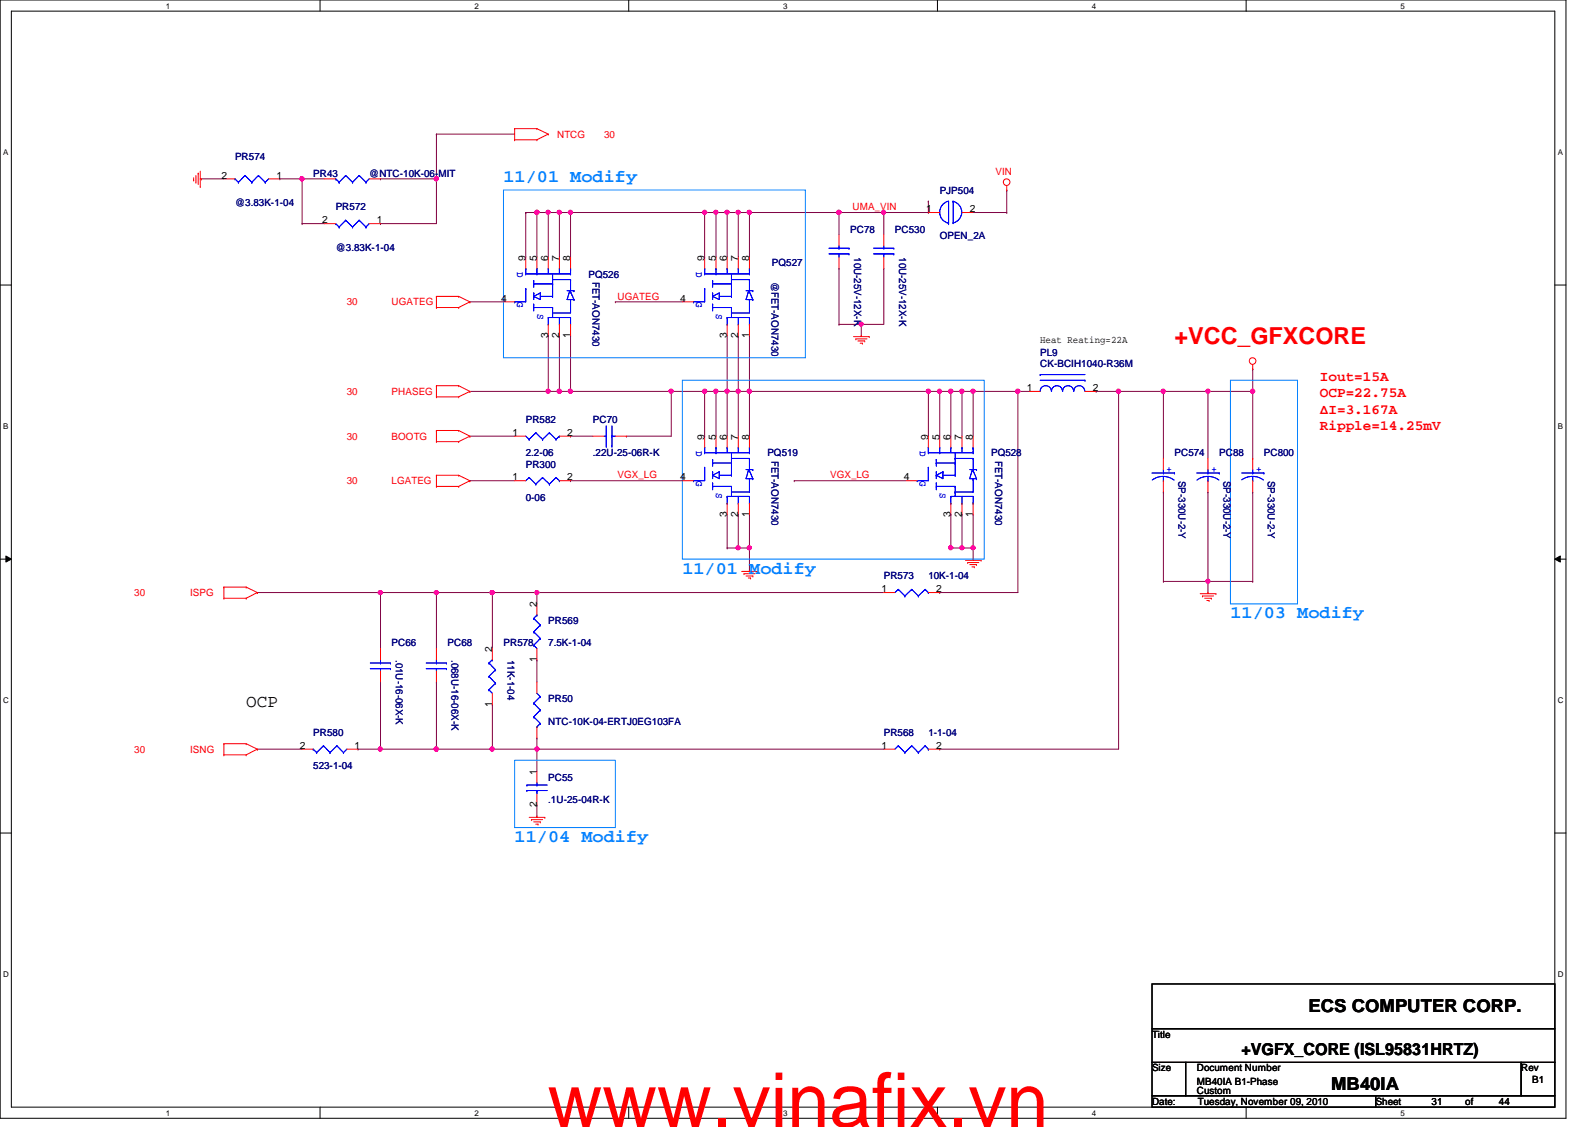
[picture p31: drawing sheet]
<svg xmlns="http://www.w3.org/2000/svg" width="297mm" height="210mm" viewBox="0 0 297 210" stroke-linecap="round" stroke-linejoin="round" font-family="sans-serif">
<defs><g id="words">
<text font-size="14.1" fill="#f00" x="102" y="209.9">www.vinafix.vn</text>
<text font-size="4.4" fill="#f00" x="218.7" y="64">+VCC_GFXCORE</text>
<g font-size="3.3" fill="#0080ff">
<text x="93.8" y="34">11/01 Modify</text>
<text x="127.1" y="106.8">11/01 Modify</text>
<text x="229.1" y="115.2">11/03 Modify</text>
<text x="95.8" y="156.8">11/04 Modify</text>
</g>
<g font-size="3.3">
<text x="45.8" y="131.7">OCP</text>
<text x="243.7" y="188.5">ECS COMPUTER CORP.</text>
<text x="247.9" y="203">MB40IA</text>
</g>
<text font-size="3.1" x="231.2" y="196.6">+VGFX_CORE (ISL95831HRTZ)</text>
<g font-size="2.7" fill="#f00">
<text x="245.8" y="71">Iout=15A</text>
<text x="245.8" y="74">OCP=22.75A</text>
<text x="245.8" y="77">∆I=3.167A</text>
<text x="245.8" y="80.1">Ripple=14.25mV</text>
</g>
<g font-size="1.9" fill="#000080">
<text x="43.8" y="29.8">PR574</text>
<text x="58.3" y="32.9">PR43</text>
<text x="68.7" y="32.9">@NTC-10K-06-MIT</text>
<text x="43.8" y="38.4">@3.83K-1-04</text>
<text x="62.5" y="39.2">PR572</text>
<text x="175" y="36.1">PJP504</text>
<text x="62.5" y="46.7">@3.83K-1-04</text>
<text x="158.3" y="43.3">PC78</text>
<text x="159.1" y="47.9" transform="rotate(90 159.1 47.9)">10U-25V-12X-K</text>
<text x="166.7" y="43.3">PC530</text>
<text x="167.4" y="47.9" transform="rotate(90 167.4 47.9)">10U-25V-12X-K</text>
<text x="175" y="44.6">OPEN_2A</text>
<text x="109.6" y="51.7">PQ526</text>
<text x="110.4" y="52.5" transform="rotate(90 110.4 52.5)">FET-AON7430</text>
<text x="143.7" y="52.5" transform="rotate(90 143.7 52.5)">@FET-AON7430</text>
<text x="143.8" y="49.6">PQ527</text>
<text x="193.7" y="66.3">PL9</text>
<text x="193.7" y="68.3">CK-BCIH1040-R36M</text>
<text x="97.9" y="78.7">PR582</text>
<text x="110.4" y="78.7">PC70</text>
<text x="97.9" y="85">2.2-06</text>
<text x="97.9" y="87.1">PR300</text>
<text x="110.4" y="85">.22U-25-06R-K</text>
<text x="142.9" y="85">PQ519</text>
<text x="143.7" y="85.8" transform="rotate(90 143.7 85.8)">FET-AON7430</text>
<text x="184.6" y="85">PQ528</text>
<text x="185.3" y="85.8" transform="rotate(90 185.3 85.8)">FET-AON7430</text>
<text x="218.7" y="85">PC574</text>
<text x="219.5" y="89.5" transform="rotate(90 219.5 89.5)">SP-330U-2-Y</text>
<text x="227.1" y="85">PC88</text>
<text x="227.8" y="89.5" transform="rotate(90 227.8 89.5)">SP-330U-2-Y</text>
<text x="235.4" y="85">PC800</text>
<text x="236.1" y="89.5" transform="rotate(90 236.1 89.5)">SP-330U-2-Y</text>
<text x="97.9" y="93.3">0-06</text>
<text x="164.6" y="107.9">PR573</text>
<text x="172.9" y="107.9">10K-1-04</text>
<text x="102.1" y="116.2">PR569</text>
<text x="72.9" y="120.4">PC66</text>
<text x="73.7" y="122.9" transform="rotate(90 73.7 122.9)">.01U-16-06X-K</text>
<text x="83.4" y="120.4">PC68</text>
<text x="84.1" y="122.9" transform="rotate(90 84.1 122.9)">.068U-16-06X-K</text>
<text x="93.8" y="120.4">PR578</text>
<text x="94.5" y="122.9" transform="rotate(90 94.5 122.9)">11K-1-04</text>
<text x="102.1" y="120.4">7.5K-1-04</text>
<text x="102.1" y="130.8">PR50</text>
<text x="58.3" y="137.1">PR580</text>
<text x="102.1" y="135">NTC-10K-04-ERTJ0EG103FA</text>
<text x="164.6" y="137.1">PR568</text>
<text x="172.9" y="137.1">1-1-04</text>
<text x="58.3" y="143.3">523-1-04</text>
<text x="102.1" y="145.4">PC55</text>
<text x="102.1" y="149.6">.1U-25-04R-K</text>
</g>
<g font-size="1.9" fill="#f00">
<text x="103.8" y="25.7">NTCG</text>
<text x="112.5" y="25.7">30</text>
<text x="185.4" y="32.5">VIN</text>
<text x="158.7" y="39.2">UMA_VIN</text>
<text x="64.6" y="56.9">30</text>
<text x="72.9" y="56.9">UGATEG</text>
<text x="115" y="55.8">UGATEG</text>
<text x="64.6" y="73.5">30</text>
<text x="72.9" y="73.5">PHASEG</text>
<text x="64.6" y="81.9">30</text>
<text x="72.9" y="81.9">BOOTG</text>
<text x="115" y="89.1">VGX_LG</text>
<text x="154.6" y="89.1">VGX_LG</text>
<text x="64.6" y="90.2">30</text>
<text x="72.9" y="90.2">LGATEG</text>
<text x="25" y="111">30</text>
<text x="35.4" y="111">ISPG</text>
<text x="25" y="140.2">30</text>
<text x="35.4" y="140.2">ISNG</text>
</g>
<g font-size="1.9">
<text x="41.3" y="33.3">2</text>
<text x="51.5" y="33.3">1</text>
<text x="60" y="41.6">2</text>
<text x="70.2" y="41.6">1</text>
<text x="172.5" y="39.5">1</text>
<text x="180.6" y="39.5">2</text>
<text x="97.9" y="48.6" transform="rotate(-90 97.9 48.6)">9</text>
<text x="99.9" y="48.6" transform="rotate(-90 99.9 48.6)">5</text>
<text x="102.1" y="48.6" transform="rotate(-90 102.1 48.6)">6</text>
<text x="104.1" y="48.6" transform="rotate(-90 104.1 48.6)">7</text>
<text x="106.2" y="48.6" transform="rotate(-90 106.2 48.6)">8</text>
<text x="131.2" y="48.6" transform="rotate(-90 131.2 48.6)">9</text>
<text x="133.3" y="48.6" transform="rotate(-90 133.3 48.6)">5</text>
<text x="135.4" y="48.6" transform="rotate(-90 135.4 48.6)">6</text>
<text x="137.5" y="48.6" transform="rotate(-90 137.5 48.6)">7</text>
<text x="139.5" y="48.6" transform="rotate(-90 139.5 48.6)">8</text>
<text x="93.3" y="56.2">4</text>
<text x="126.7" y="56.2">4</text>
<text x="102.1" y="62.9" transform="rotate(-90 102.1 62.9)">3</text>
<text x="104.1" y="62.9" transform="rotate(-90 104.1 62.9)">2</text>
<text x="106.2" y="62.9" transform="rotate(-90 106.2 62.9)">1</text>
<text x="135.4" y="62.9" transform="rotate(-90 135.4 62.9)">3</text>
<text x="137.5" y="62.9" transform="rotate(-90 137.5 62.9)">2</text>
<text x="139.5" y="62.9" transform="rotate(-90 139.5 62.9)">1</text>
<text x="193.7" y="64">Heat Reating=22A</text>
<text x="191.2" y="72.9">1</text>
<text x="203.5" y="72.9">2</text>
<text x="95.4" y="81.2">1</text>
<text x="105.6" y="81.2">2</text>
<text x="131.2" y="81.9" transform="rotate(-90 131.2 81.9)">9</text>
<text x="133.3" y="81.9" transform="rotate(-90 133.3 81.9)">5</text>
<text x="135.4" y="81.9" transform="rotate(-90 135.4 81.9)">6</text>
<text x="137.5" y="81.9" transform="rotate(-90 137.5 81.9)">7</text>
<text x="139.5" y="81.9" transform="rotate(-90 139.5 81.9)">8</text>
<text x="172.8" y="81.9" transform="rotate(-90 172.8 81.9)">9</text>
<text x="175" y="81.9" transform="rotate(-90 175 81.9)">5</text>
<text x="177" y="81.9" transform="rotate(-90 177 81.9)">6</text>
<text x="179.1" y="81.9" transform="rotate(-90 179.1 81.9)">7</text>
<text x="181.2" y="81.9" transform="rotate(-90 181.2 81.9)">8</text>
<text x="95.4" y="89.5">1</text>
<text x="105.6" y="89.5">2</text>
<text x="126.7" y="89.5">4</text>
<text x="168.3" y="89.5">4</text>
<text x="135.4" y="96.2" transform="rotate(-90 135.4 96.2)">3</text>
<text x="137.5" y="96.2" transform="rotate(-90 137.5 96.2)">2</text>
<text x="139.5" y="96.2" transform="rotate(-90 139.5 96.2)">1</text>
<text x="177" y="96.2" transform="rotate(-90 177 96.2)">3</text>
<text x="179.1" y="96.2" transform="rotate(-90 179.1 96.2)">2</text>
<text x="181.2" y="96.2" transform="rotate(-90 181.2 96.2)">1</text>
<text x="99.9" y="113.1" transform="rotate(-90 99.9 113.1)">2</text>
<text x="164.2" y="110.3">1</text>
<text x="174.3" y="110.3">2</text>
<text x="91.6" y="121.5" transform="rotate(-90 91.6 121.5)">2</text>
<text x="99.9" y="123.3" transform="rotate(-90 99.9 123.3)">1</text>
<text x="91.6" y="131.6" transform="rotate(-90 91.6 131.6)">1</text>
<text x="55.8" y="139.5">2</text>
<text x="66" y="139.5">1</text>
<text x="164.2" y="139.5">1</text>
<text x="174.3" y="139.5">2</text>
<text x="99.9" y="144.4" transform="rotate(-90 99.9 144.4)">1</text>
<text x="99.9" y="150.4" transform="rotate(-90 99.9 150.4)">2</text>
<text x="214.5" y="193.3">Title</text>
<text x="214.5" y="199.6">Size</text>
<text x="222.9" y="202.1">MB40IA B1-Phase</text>
<text x="222.9" y="199.6">Document Number</text>
<text x="222.9" y="203.7">Custom</text>
<text x="283.3" y="199.6">Rev</text>
<text x="285.4" y="201.6">B1</text>
<text x="214.5" y="205.8">Date:</text>
<text x="223.1" y="205.8">Tuesday, November 09, 2010</text>
<text x="256.2" y="205.8">Sheet</text>
<text x="266.6" y="205.8">31</text>
<text x="272.9" y="205.8">of</text>
<text x="279.1" y="205.8">44</text>
</g>
<g font-size="1.9" fill="#00f">
<text x="96.3" y="50.6" transform="rotate(90 96.3 50.6)">D</text>
<text x="129.6" y="50.6" transform="rotate(90 129.6 50.6)">D</text>
<text x="96.3" y="56.2" transform="rotate(90 96.3 56.2)">G</text>
<text x="100.1" y="58.5" transform="rotate(90 100.1 58.5)">S</text>
<text x="129.6" y="56.2" transform="rotate(90 129.6 56.2)">G</text>
<text x="133.4" y="58.5" transform="rotate(90 133.4 58.5)">S</text>
<text x="129.6" y="83.9" transform="rotate(90 129.6 83.9)">D</text>
<text x="171.3" y="83.9" transform="rotate(90 171.3 83.9)">D</text>
<text x="129.6" y="89.5" transform="rotate(90 129.6 89.5)">G</text>
<text x="171.3" y="89.5" transform="rotate(90 171.3 89.5)">G</text>
<text x="217.3" y="87.9">+</text>
<text x="225.6" y="87.9">+</text>
<text x="233.9" y="87.9">+</text>
<text x="133.4" y="91.9" transform="rotate(90 133.4 91.9)">S</text>
<text x="175" y="91.9" transform="rotate(90 175 91.9)">S</text>
</g>
<g font-size="1.5">
<text x="30.9" y="1.6">1</text>
<text x="88.3" y="1.6">2</text>
<text x="145.8" y="1.6">3</text>
<text x="203.3" y="1.6">4</text>
<text x="260.8" y="1.6">5</text>
<text x=".6" y="28.9">A</text>
<text x="290.1" y="28.9">A</text>
<text x=".6" y="79.9">B</text>
<text x="290.1" y="79.9">B</text>
<text x=".6" y="131">C</text>
<text x="290.1" y="131">C</text>
<text x=".6" y="182">D</text>
<text x="290.1" y="182">D</text>
<text x="30.9" y="207.8">1</text>
<text x="88.3" y="207.8">2</text>
<text x="145.8" y="207.8">3</text>
<text x="203.3" y="207.8">4</text>
<text x="260.8" y="207.8">5</text>
</g>
</g></defs>
<path d="M0 0h291.6v208.3h-291.6zM2.1 2.1h287.5v204.1h-287.5z" fill="none" stroke="#000" stroke-width=".19"/>
<g fill="#fff">
<path d="M30.9 .3h.8v1.6h-.8z"/>
<path d="M30.9 206.5h.8v1.6h-.8z"/>
</g>
<path d="M59.6 0v2.1M59.6 206.2v2.1" fill="none" stroke="#000" stroke-width=".19"/>
<g fill="#fff">
<path d="M88.3 .3h.9v1.6h-.9z"/>
<path d="M88.3 206.5h.9v1.6h-.9z"/>
</g>
<path d="M117.1 0v2.1M117.1 206.2v2.1" fill="none" stroke="#000" stroke-width=".19"/>
<g fill="#fff">
<path d="M145.8 .3h.8v1.6h-.8z"/>
<path d="M145.8 206.5h.8v1.6h-.8z"/>
</g>
<path d="M174.6 0v2.1M174.6 206.2v2.1" fill="none" stroke="#000" stroke-width=".19"/>
<g fill="#fff">
<path d="M203.3 .3h.8v1.6h-.8z"/>
<path d="M203.3 206.5h.8v1.6h-.8z"/>
</g>
<path d="M232.1 0v2.1M232.1 206.2v2.1" fill="none" stroke="#000" stroke-width=".19"/>
<g fill="#fff">
<path d="M260.8 .3h.8v1.6h-.8z"/>
<path d="M260.8 206.5h.8v1.6h-.8z"/>
<path d="M.6 27.6h1v1.6h-1z"/>
<path d="M290.1 27.6h1v1.6h-1z"/>
<path d="M.6 78.6h1v1.6h-1z"/>
<path d="M290.1 78.6h1v1.6h-1z"/>
</g>
<path d="M0 53.1h2.1M289.6 53.1h2" fill="none" stroke="#000" stroke-width=".19"/>
<g fill="#fff">
<path d="M.6 129.6h1v1.7h-1z"/>
<path d="M290.1 129.6h1.1v1.7h-1.1z"/>
</g>
<path d="M0 104.1h2.1M1.1 103.5l1 .6-1 .6zM289.6 104.1l1-.6v1.2zM289.6 104.1h2" fill="none" stroke="#000" stroke-width=".19"/>
<path d="M1.1 103.5l1 .6-1 .6zM289.6 104.1l1-.6v1.2z" fill="#000"/>
<g fill="#fff">
<path d="M.6 180.6h1v1.7h-1z"/>
<path d="M290.1 180.6h1.1v1.7h-1.1z"/>
</g>
<path d="M0 155.2h2.1M289.6 155.2h2" fill="none" stroke="#000" stroke-width=".19"/>
<path d="M100 139.5h.1M100 139.5v4.2" fill="none" stroke="#800040" stroke-width=".19"/>
<circle cx="100" cy="139.5" r=".39" fill="#f0f"/>
<circle cx="100" cy="139.5" r=".39" fill="none" stroke="#f0f" stroke-width=".19"/>
<path d="M139.6 39.6h.1M139.6 39.6h16.6M100 137.5h.1M100 137.5v2" fill="none" stroke="#800040" stroke-width=".19"/>
<circle cx="156.2" cy="39.5" r=".39" fill="#f0f"/>
<circle cx="156.2" cy="39.5" r=".39" fill="none" stroke="#f0f" stroke-width=".19"/>
<circle cx="139.6" cy="39.5" r=".39" fill="#f0f"/>
<circle cx="139.6" cy="39.5" r=".39" fill="none" stroke="#f0f" stroke-width=".19"/>
<path d="M156.2 39.6h.1M156.2 39.6v4.1M164.6 39.6h.1M164.6 39.6v4.1M106.3 81.2h.1M106.3 81.2h4.1M100 110.4h.1M100 110.4h64.6M91.7 131.2h.1M91.7 131.2v8.3" fill="none" stroke="#800040" stroke-width=".19"/>
<circle cx="91.6" cy="139.5" r=".39" fill="#f0f"/>
<circle cx="91.6" cy="139.5" r=".39" fill="none" stroke="#f0f" stroke-width=".19"/>
<path d="M91.7 110.4h.1M91.7 110.4v10.4" fill="none" stroke="#800040" stroke-width=".19"/>
<circle cx="91.7" cy="110.4" r=".38" fill="#f0f"/>
<circle cx="91.7" cy="110.4" r=".38" fill="none" stroke="#f0f" stroke-width=".19"/>
<path d="M70.9 110.4h.1M70.9 110.4h10.4" fill="none" stroke="#800040" stroke-width=".19"/>
<circle cx="70.8" cy="110.4" r=".38" fill="#f0f"/>
<circle cx="70.8" cy="110.4" r=".38" fill="none" stroke="#f0f" stroke-width=".19"/>
<path d="M70.9 110.4h.1M70.9 110.4v10.4M81.3 110.4h.1M81.3 110.4v10.4M70.9 127h.1M70.9 127v12.5M81.3 127h.1M81.3 127v12.5M100 149.9h.1M100 149.9v2.1" fill="none" stroke="#800040" stroke-width=".19"/>
<circle cx="70.8" cy="139.5" r=".39" fill="#f0f"/>
<circle cx="70.8" cy="139.5" r=".39" fill="none" stroke="#f0f" stroke-width=".19"/>
<path d="M70.9 139.5h.1M70.9 139.5h10.4" fill="none" stroke="#800040" stroke-width=".19"/>
<circle cx="81.2" cy="139.5" r=".39" fill="#f0f"/>
<circle cx="81.2" cy="139.5" r=".39" fill="none" stroke="#f0f" stroke-width=".19"/>
<path d="M47.9 110.4h.1M47.9 110.4h23" fill="none" stroke="#800040" stroke-width=".19"/>
<circle cx="70.8" cy="110.4" r=".38" fill="#f0f"/>
<circle cx="70.8" cy="110.4" r=".38" fill="none" stroke="#f0f" stroke-width=".19"/>
<path d="M81.3 139.5h.1M81.3 139.5h18.7M91.7 139.5h.1M100 122.9h.1M100 122.9v4.1" fill="none" stroke="#800040" stroke-width=".19"/>
<circle cx="81.2" cy="139.5" r=".39" fill="#f0f"/>
<circle cx="81.2" cy="139.5" r=".39" fill="none" stroke="#f0f" stroke-width=".19"/>
<path d="M91.7 110.4h.1M91.7 110.4h8.3M100 110.4h.1M100 110.4v2.1" fill="none" stroke="#800040" stroke-width=".19"/>
<circle cx="100" cy="110.4" r=".38" fill="#f0f"/>
<circle cx="100" cy="110.4" r=".38" fill="none" stroke="#f0f" stroke-width=".19"/>
<circle cx="91.7" cy="110.4" r=".38" fill="#f0f"/>
<circle cx="91.7" cy="110.4" r=".38" fill="none" stroke="#f0f" stroke-width=".19"/>
<path d="M216.7 72.9h.1M216.7 72.9v12.5M225 72.9h.1M225 72.9v12.5M216.7 91.7h.1M216.7 91.7v16.6M225 108.3h.1M225 108.3v2.1" fill="none" stroke="#800040" stroke-width=".19"/>
<circle cx="224.9" cy="108.3" r=".39" fill="#f0f"/>
<circle cx="224.9" cy="108.3" r=".39" fill="none" stroke="#f0f" stroke-width=".19"/>
<path d="M81.3 110.4h.1M81.3 110.4h10.4M66.7 139.5h.1M66.7 139.5h4.2" fill="none" stroke="#800040" stroke-width=".19"/>
<circle cx="81.2" cy="110.4" r=".38" fill="#f0f"/>
<circle cx="81.2" cy="110.4" r=".38" fill="none" stroke="#f0f" stroke-width=".19"/>
<path d="M156.2 50h.1M156.2 50v10.4M164.6 50h.1M164.6 50v10.4h-4.2M160.4 60.4h.1M160.4 60.4v2.1M225 91.7h.1M225 91.7v16.6M47.9 139.5h.1M47.9 139.5h8.4" fill="none" stroke="#800040" stroke-width=".19"/>
<circle cx="160.4" cy="60.4" r=".39" fill="#f0f"/>
<circle cx="160.4" cy="60.4" r=".39" fill="none" stroke="#f0f" stroke-width=".19"/>
<path d="M139.6 39.6h.1M139.6 39.6v8.3M187.5 35.4h.1M187.5 35.4v4.2M156.2 60.4h.1M156.2 60.4h4.2M208.3 72.9h.1M208.3 72.9h8.4M208.3 72.9v66.6" fill="none" stroke="#800040" stroke-width=".19"/>
<circle cx="208.3" cy="72.9" r=".4" fill="#f0f"/>
<circle cx="208.3" cy="72.9" r=".4" fill="none" stroke="#f0f" stroke-width=".19"/>
<path d="M233.3 68.7h.1M233.3 68.7v4.2" fill="none" stroke="#800040" stroke-width=".19"/>
<circle cx="233.3" cy="72.9" r=".4" fill="#f0f"/>
<circle cx="233.3" cy="72.9" r=".4" fill="none" stroke="#f0f" stroke-width=".19"/>
<path d="M139.6 62.5h.1M139.6 72.9h.1M139.6 62.5v18.7M189.6 72.9h.1M189.6 72.9h2M225 72.9h.1M225 72.9h8.3" fill="none" stroke="#800040" stroke-width=".19"/>
<circle cx="224.9" cy="72.9" r=".39" fill="#f0f"/>
<circle cx="224.9" cy="72.9" r=".39" fill="none" stroke="#f0f" stroke-width=".19"/>
<path d="M106.3 72.9h.1M106.3 72.9h18.7M125 72.9h.1M125 72.9v8.3h-8.3M116.7 81.2h.1" fill="none" stroke="#800040" stroke-width=".19"/>
<circle cx="106.2" cy="72.9" r=".4" fill="#f0f"/>
<circle cx="106.2" cy="72.9" r=".4" fill="none" stroke="#f0f" stroke-width=".19"/>
<path d="M189.6 72.9h.1M189.6 72.9v37.5M87.5 81.2h.1M87.5 81.2h8.3" fill="none" stroke="#800040" stroke-width=".19"/>
<circle cx="189.5" cy="72.9" r=".4" fill="#f0f"/>
<circle cx="189.5" cy="72.9" r=".4" fill="none" stroke="#f0f" stroke-width=".19"/>
<path d="M181.2 72.9h.1M181.2 72.9h8.4" fill="none" stroke="#800040" stroke-width=".19"/>
<circle cx="181.2" cy="72.9" r=".4" fill="#f0f"/>
<circle cx="181.2" cy="72.9" r=".4" fill="none" stroke="#f0f" stroke-width=".19"/>
<path d="M156.2 39.6h.1M156.2 39.6h8.4M204.1 72.9h.1M204.1 72.9h4.2M175 110.4h.1M175 110.4h14.6M216.7 108.3h.1M216.7 108.3h8.3M100 139.5h.1M100 139.5h64.6M175 139.5h.1M175 139.5h33.3" fill="none" stroke="#800040" stroke-width=".19"/>
<circle cx="164.5" cy="39.5" r=".38" fill="#f0f"/>
<circle cx="164.5" cy="39.5" r=".38" fill="none" stroke="#f0f" stroke-width=".19"/>
<circle cx="156.2" cy="39.5" r=".39" fill="#f0f"/>
<circle cx="156.2" cy="39.5" r=".39" fill="none" stroke="#f0f" stroke-width=".19"/>
<path d="M139.6 102.1h.1M139.6 102.1v4.1" fill="none" stroke="#800040" stroke-width=".19"/>
<circle cx="139.6" cy="102" r=".39" fill="#f0f"/>
<circle cx="139.6" cy="102" r=".39" fill="none" stroke="#f0f" stroke-width=".19"/>
<path d="M137.5 72.9h.1M137.5 72.9h2.1" fill="none" stroke="#800040" stroke-width=".19"/>
<circle cx="137.5" cy="72.9" r=".4" fill="#f0f"/>
<circle cx="137.5" cy="72.9" r=".4" fill="none" stroke="#f0f" stroke-width=".19"/>
<path d="M131.2 39.6h.1M131.2 39.6v8.3M133.3 39.6h.1M133.3 39.6v8.3M133.3 39.6h2.1M135.4 39.6h.1" fill="none" stroke="#800040" stroke-width=".19"/>
<circle cx="135.4" cy="39.5" r=".39" fill="#f0f"/>
<circle cx="135.4" cy="39.5" r=".39" fill="none" stroke="#f0f" stroke-width=".19"/>
<path d="M135.4 39.6h.1M135.4 39.6v8.3M135.4 39.6h2.1M137.5 39.6h.1" fill="none" stroke="#800040" stroke-width=".19"/>
<circle cx="137.5" cy="39.5" r=".39" fill="#f0f"/>
<circle cx="137.5" cy="39.5" r=".39" fill="none" stroke="#f0f" stroke-width=".19"/>
<path d="M137.5 39.6h.1M137.5 39.6v8.3M137.5 39.6h2.1M139.6 39.6h.1M135.4 72.9h.1M135.4 72.9h2.1M135.4 62.5v10.4M137.5 72.9h.1M137.5 62.5v10.4" fill="none" stroke="#800040" stroke-width=".19"/>
<circle cx="135.4" cy="72.9" r=".4" fill="#f0f"/>
<circle cx="135.4" cy="72.9" r=".4" fill="none" stroke="#f0f" stroke-width=".19"/>
<path d="M131.2 72.9h.1M131.2 72.9v8.3M133.3 72.9h.1M133.3 72.9h2.1" fill="none" stroke="#800040" stroke-width=".19"/>
<circle cx="131.2" cy="72.9" r=".39" fill="#f0f"/>
<circle cx="131.2" cy="72.9" r=".39" fill="none" stroke="#f0f" stroke-width=".19"/>
<path d="M125 72.9h.1M125 72.9h6.2" fill="none" stroke="#800040" stroke-width=".19"/>
<circle cx="125" cy="72.9" r=".4" fill="#f0f"/>
<circle cx="125" cy="72.9" r=".4" fill="none" stroke="#f0f" stroke-width=".19"/>
<path d="M133.3 72.9h.1M133.3 72.9v8.3" fill="none" stroke="#800040" stroke-width=".19"/>
<circle cx="133.3" cy="72.9" r=".39" fill="#f0f"/>
<circle cx="133.3" cy="72.9" r=".39" fill="none" stroke="#f0f" stroke-width=".19"/>
<path d="M131.2 72.9h.1M131.2 72.9h2.1M135.4 72.9h.1M135.4 72.9v8.3M137.5 72.9h.1M137.5 72.9v8.3M135.4 95.8v6.3M135.4 102.1h.1M135.4 102.1h2.1M137.5 102.1h.1" fill="none" stroke="#800040" stroke-width=".19"/>
<circle cx="137.5" cy="102" r=".39" fill="#f0f"/>
<circle cx="137.5" cy="102" r=".39" fill="none" stroke="#f0f" stroke-width=".19"/>
<path d="M139.6 72.9h.1M139.6 72.9h33.3M172.9 72.9h.1M172.9 72.9v8.3M137.5 95.8v6.3M139.6 95.8h.1M139.6 95.8v6.3M137.5 102.1h.1M137.5 102.1h2.1M139.6 102.1h.1" fill="none" stroke="#800040" stroke-width=".19"/>
<circle cx="139.5" cy="72.9" r=".4" fill="#f0f"/>
<circle cx="139.5" cy="72.9" r=".4" fill="none" stroke="#f0f" stroke-width=".19"/>
<path d="M175 72.9h.1M175 72.9v8.3" fill="none" stroke="#800040" stroke-width=".19"/>
<circle cx="175" cy="72.9" r=".39" fill="#f0f"/>
<circle cx="175" cy="72.9" r=".39" fill="none" stroke="#f0f" stroke-width=".19"/>
<path d="M172.9 72.9h.1M172.9 72.9h2.1" fill="none" stroke="#800040" stroke-width=".19"/>
<circle cx="172.9" cy="72.9" r=".39" fill="#f0f"/>
<circle cx="172.9" cy="72.9" r=".39" fill="none" stroke="#f0f" stroke-width=".19"/>
<path d="M177.1 72.9h.1M177.1 72.9v8.3" fill="none" stroke="#800040" stroke-width=".19"/>
<circle cx="177.1" cy="72.9" r=".4" fill="#f0f"/>
<circle cx="177.1" cy="72.9" r=".4" fill="none" stroke="#f0f" stroke-width=".19"/>
<path d="M175 72.9h.1M175 72.9h2.1M179.2 72.9h.1M179.2 72.9v8.3" fill="none" stroke="#800040" stroke-width=".19"/>
<circle cx="179.1" cy="72.9" r=".4" fill="#f0f"/>
<circle cx="179.1" cy="72.9" r=".4" fill="none" stroke="#f0f" stroke-width=".19"/>
<path d="M177.1 72.9h.1M177.1 72.9h4.1M179.2 72.9h.1M181.2 72.9h.1M181.2 72.9v8.3M179.2 95.8h.1M179.2 95.8v6.3M179.2 102.1h.1M179.2 102.1h2" fill="none" stroke="#800040" stroke-width=".19"/>
<circle cx="179.1" cy="102" r=".39" fill="#f0f"/>
<circle cx="179.1" cy="102" r=".39" fill="none" stroke="#f0f" stroke-width=".19"/>
<path d="M181.2 102.1h.1M181.2 102.1v2" fill="none" stroke="#800040" stroke-width=".19"/>
<circle cx="181.2" cy="102" r=".39" fill="#f0f"/>
<circle cx="181.2" cy="102" r=".39" fill="none" stroke="#f0f" stroke-width=".19"/>
<path d="M147.9 89.5h.1M147.9 89.5h20.8M177.1 95.8h.1M177.1 95.8v6.3M181.2 95.8h.1M181.2 95.8v6.3M177.1 102.1h.1M177.1 102.1h2.1" fill="none" stroke="#800040" stroke-width=".19"/>
<circle cx="177.1" cy="102" r=".39" fill="#f0f"/>
<circle cx="177.1" cy="102" r=".39" fill="none" stroke="#f0f" stroke-width=".19"/>
<g fill="none" stroke="#800040" stroke-width=".19">
<path d="M52.1 33.3h.1M52.1 33.3h4.2M56.3 33.3h.1M56.3 33.3v8.4M70.9 33.3h.1M70.9 33.3h10.4M81.3 25h.1M81.3 33.3h.1M81.3 25v16.7h-10.4M164.6 39.6h8.3M172.9 39.6h.1M172.9 37.5h.1"/>
<path d="M172.9 37.5v2.1M181.2 39.6h6.3M187.5 39.6h.1M56.3 41.7h.1M56.3 41.7h4.1M70.9 41.7h.1"/>
</g>
<circle cx="81.2" cy="33.3" r=".39" fill="#f0f"/>
<circle cx="81.2" cy="33.3" r=".39" fill="none" stroke="#f0f" stroke-width=".19"/>
<path d="M37.5 33.3h.1M37.5 33.3h4.2M56.3 33.3h.1M56.3 33.3h4.1" fill="none" stroke="#800040" stroke-width=".19"/>
<circle cx="56.2" cy="33.3" r=".4" fill="#f0f"/>
<circle cx="56.2" cy="33.3" r=".4" fill="none" stroke="#f0f" stroke-width=".19"/>
<path d="M81.3 25h.1M81.3 25h14.5M97.9 39.6h.1M97.9 39.6v8.3M97.9 39.6h2.1M100 39.6h.1M100 39.6v8.3M87.5 89.5h.1M87.5 89.5h8.3M106.3 89.5h.1M106.3 89.5h20.8" fill="none" stroke="#800040" stroke-width=".19"/>
<circle cx="100" cy="39.5" r=".38" fill="#f0f"/>
<circle cx="100" cy="39.5" r=".38" fill="none" stroke="#f0f" stroke-width=".19"/>
<path d="M102.1 39.6h.1M102.1 39.6v8.3M104.2 39.6h.1M104.2 39.6v8.3M106.3 39.6h.1M106.3 39.6v8.3M102.1 62.5h.1M102.1 62.5v10.4" fill="none" stroke="#800040" stroke-width=".19"/>
<circle cx="102.1" cy="72.9" r=".39" fill="#f0f"/>
<circle cx="102.1" cy="72.9" r=".39" fill="none" stroke="#f0f" stroke-width=".19"/>
<path d="M104.2 39.6h.1M104.2 39.6h2.1M87.5 56.2h.1M87.5 56.2h6.3M114.6 56.2h.1M114.6 56.2h12.5M102.1 72.9h.1M104.2 62.5h.1M104.2 62.5v10.4h-2.1M106.3 62.5h.1M106.3 62.5v10.4" fill="none" stroke="#800040" stroke-width=".19"/>
<circle cx="104.2" cy="39.5" r=".39" fill="#f0f"/>
<circle cx="104.2" cy="39.5" r=".39" fill="none" stroke="#f0f" stroke-width=".19"/>
<path d="M102.1 39.6h.1M102.1 39.6h2.1" fill="none" stroke="#800040" stroke-width=".19"/>
<circle cx="102.1" cy="39.5" r=".38" fill="#f0f"/>
<circle cx="102.1" cy="39.5" r=".38" fill="none" stroke="#f0f" stroke-width=".19"/>
<path d="M100 39.6h.1M100 39.6h2.1" fill="none" stroke="#800040" stroke-width=".19"/>
<circle cx="100" cy="39.5" r=".38" fill="#f0f"/>
<circle cx="100" cy="39.5" r=".38" fill="none" stroke="#f0f" stroke-width=".19"/>
<path d="M87.5 72.9h.1M87.5 72.9h14.6M104.2 72.9h.1M104.2 72.9h2.1" fill="none" stroke="#800040" stroke-width=".19"/>
<circle cx="104.2" cy="72.9" r=".4" fill="#f0f"/>
<circle cx="104.2" cy="72.9" r=".4" fill="none" stroke="#f0f" stroke-width=".19"/>
<path d="M131.2 39.6h2.1M133.3 39.6h.1" fill="none" stroke="#800040" stroke-width=".19"/>
<circle cx="133.3" cy="39.5" r=".38" fill="#f0f"/>
<circle cx="133.3" cy="39.5" r=".38" fill="none" stroke="#f0f" stroke-width=".19"/>
<path d="M106.3 39.6h.1M106.3 39.6h24.9" fill="none" stroke="#800040" stroke-width=".19"/>
<circle cx="131.2" cy="39.5" r=".38" fill="#f0f"/>
<circle cx="131.2" cy="39.5" r=".38" fill="none" stroke="#f0f" stroke-width=".19"/>
<circle cx="106.2" cy="39.5" r=".39" fill="#f0f"/>
<circle cx="106.2" cy="39.5" r=".39" fill="none" stroke="#f0f" stroke-width=".19"/>
<path d="M216.7 72.9h.1M216.7 72.9h8.3M233.3 72.9v12.5M233.3 85.4h.1M233.3 91.7h.1M233.3 91.7v16.6M225 108.3h8.3M233.3 108.3h.1" fill="none" stroke="#800040" stroke-width=".19"/>
<circle cx="216.6" cy="72.9" r=".39" fill="#f0f"/>
<circle cx="216.6" cy="72.9" r=".39" fill="none" stroke="#f0f" stroke-width=".19"/>
<g fill="none" stroke="#f00" stroke-width=".19">
<path d="M36.1 33.5h.1M36.1 33.1v.4M36.5 34h.1M36.5 32.7v1.3M36.9 32.3h.1M36.9 32.3v2.1M37.3 34.8h.1M37.3 31.9v2.9M37.3 33.3h.2M37.5 33.3h.1M41.7 33.3h2.1M50 33.3h2.1"/>
<path d="M60.4 33.3h2.1M68.7 33.3h2.2M95.8 26h.1M95.8 24h.1M95.8 24h4.2M95.8 26h4.2M95.8 24v2M100 24h.1M100 26h.1M100 24l2.1 1M102.1 25h.1M102.1 25l-2.1 1"/>
<path d="M172.9 39.6h2.1M179.2 39.6h2M187.5 35.4h.1M187.5 34.6v.8M60.4 41.7h2.1M68.7 41.7h2.2M81.3 57.3h.1M81.3 55.2h.1M81.3 57.3h4.1M81.3 55.2v2.1M81.3 55.2h4.1M85.4 57.3h.1"/>
<path d="M85.4 55.2h.1M85.4 55.2l2.1 1M87.5 56.2h.1M87.5 56.2l-2.1 1.1M93.8 56.2h2M97.9 47.9v2.1M100 47.9v2.1M102.1 47.9v2.1M104.2 47.9v2.1M106.3 47.9v2.1M127.1 56.2h2.1M131.2 47.9v2.1"/>
<path d="M133.3 47.9v2.1M135.4 47.9v2.1M137.5 47.9v2.1M139.6 47.9v2.1M156.2 43.7v2.1M156.2 47.9v2.1M164.6 43.7v2.1M164.6 47.9v2.1M81.3 73.9h.1M81.3 71.8h.1M81.3 71.8v2.1M81.3 73.9h4.1"/>
<path d="M81.3 71.8h4.1M85.4 73.9h.1M85.4 71.8h.1M85.4 71.8l2.1 1.1M87.5 72.9h.1M87.5 72.9l-2.1 1M102.1 60.4v2.1M104.2 60.4v2.1M106.3 60.4v2.1M135.4 60.4v2.1M137.5 60.4v2.1M139.6 60.4v2.1"/>
<path d="M159 62.7h2.9M159.4 63.1h.1M159.4 63.1h2.1M159.8 63.5h1.2M160.2 63.9h.4M160.4 62.5h.1M160.4 62.5v.2M160.6 63.9h.1M161 63.5h.1M161.9 62.7h.1M191.6 72.9h2.1M202.1 72.9h2"/>
<path d="M233.3 68.7h.1M233.3 67.9v.8M81.3 82.3h.1M81.3 80.2h.1M81.3 90.6h.1M81.3 88.5h.1M81.3 80.2v2.1M81.3 88.5v2.1M81.3 82.3h4.1M81.3 80.2h4.1M81.3 90.6h4.1M81.3 88.5h4.1"/>
<path d="M85.4 82.3h.1M85.4 80.2h.1M85.4 90.6h.1M85.4 88.5h.1M85.4 80.2l2.1 1M85.4 88.5l2.1 1M87.5 81.2h.1M87.5 89.5h.1M87.5 81.2l-2.1 1.1M87.5 89.5l-2.1 1.1M95.8 89.5h2.1M95.8 81.2h2.1"/>
<path d="M104.2 89.5h2.1M104.2 81.2h2.1M110.4 81.2h2.1M114.6 81.2h2.1M127.1 89.5h2.1M131.2 81.2v2.1M133.3 81.2v2.1M135.4 81.2v2.1M135.4 93.7v2.1M137.5 81.2v2.1M137.5 93.7v2.1M139.6 81.2v2.1"/>
<path d="M139.6 93.7v2.1M168.7 89.5h2.1M172.9 81.2v2.1M175 81.2v2.1M177.1 81.2v2.1M177.1 93.7v2.1M179.2 81.2v2.1M179.2 93.7v2.1M181.2 81.2v2.1M181.2 93.7v2.1M216.7 85.4v2.1M216.7 89.5v2.2"/>
<path d="M225 85.4v2.1M225 89.5v2.2M233.3 85.4v2.1M233.3 89.5v2.2M41.7 111.4h.1M41.7 109.3h.1M41.7 111.4h4.1M41.7 109.3v2.1M41.7 109.3h4.1M45.8 111.4h.1M45.8 109.3h.1M45.8 109.3l2.1 1.1"/>
<path d="M47.9 110.4h.1M47.9 110.4l-2.1 1M100 112.5v2.1M138.1 106.4h3M138.6 106.8h.1M138.6 106.8h2M138.9 107.3h1.3M139.4 107.7h.4M139.6 106.2h.1M139.6 106.2v.2M139.8 107.7h.1M140.2 107.3h.1"/>
<path d="M141.1 106.4h.1M164.6 110.4h2.1M172.9 110.4h2.1M179.8 104.4h2.9M180.2 104.8h.1M180.2 104.8h2.1M180.6 105.2h1.3M181 105.6h.4M181.2 104.1h.1M181.2 104.1v.3M181.4 105.6h.1M181.9 105.2h.1"/>
<path d="M182.7 104.4h.1M223.5 110.6h2.9M223.9 111h.1M223.9 111h2.1M224.4 111.4h1.2M224.7 111.8h.5M225 110.4h.1M225 110.4v.2M225.2 111.8h.1M225.6 111.4h.1M226.4 110.6h.1M41.7 138.5h.1"/>
<path d="M41.7 138.5v2.1M41.7 138.5h4.1M45.8 138.5h.1M45.8 138.5l2.1 1M47.9 139.5h.1M47.9 139.5l-2.1 1.1M56.3 139.5h2M64.6 139.5h2.1M70.9 120.8v2.1M70.9 125v2M81.3 120.8v2.1M81.3 125v2"/>
<path d="M91.7 120.8v2.1M91.7 129.1v2.1M100 120.8v2.1M100 127v2.1M100 135.4v2.1M164.6 139.5h2.1M172.9 139.5h2.1M41.7 140.6h.1M41.7 140.6h4.1M45.8 140.6h.1M98.5 152.2h3M99 152.7h.1"/>
<path d="M99 152.7h2M99.4 153.1h1.2M99.8 153.5h.4M100 152h.1M100 143.7v2.1M100 147.9v2M100 152v.2M100.2 153.5h.1M100.6 153.1h.1M101.5 152.2h.1"/>
<circle cx="187.5" cy="33.9" r=".62"/>
<circle cx="233.3" cy="67.2" r=".62"/>
</g>
<path d="M214.5 183.3h75.1v8.3h-75.1zM214.5 191.6h75.1v6.3h-75.1zM214.5 197.9h6.3v6.2h-6.3zM220.8 197.9h62.5v6.2h-62.5zM283.3 197.9h6.3v6.2h-6.3zM214.5 204.1h41.7v2.1h-41.7zM256.2 204.1h33.4v2.1h-33.4z" fill="none" stroke="#000" stroke-width=".19"/>
<path d="M93.8 35.4h56.2v31.2h-56.2zM127.1 70.8h56.2v33.3h-56.2zM229.1 70.8h12.5v41.7h-12.5zM95.8 141.6h18.8v12.5h-18.8z" fill="none" stroke="#0080ff" stroke-width=".19"/>
<g fill="none" stroke="#00f" stroke-width=".19">
<path d="M43.8 33.3h.1M43.8 33.3l.6 .7M44.4 34h.1M45.6 32.7h.1M45.6 32.7l1.3 1.3M45.6 32.7l-1.2 1.3M46.9 34h.1M48.1 32.7h.1M48.1 32.7l1.3 1.3M48.1 32.7l-1.2 1.3M49.4 34h.1M50 33.3l-.6 .7"/>
<path d="M62.5 33.3h.1M62.5 33.3l.7 .7M63.2 34h.1M64.4 32.7h.1M64.4 32.7l1.3 1.3M64.4 32.7l-1.2 1.3M65.7 34h.1M66.9 32.7h.1M66.9 32.7l1.3 1.3M66.9 32.7l-1.2 1.3M68.2 34h.1M68.7 33.3l-.5 .7"/>
<path d="M177.5 37.5a2.05 2.05 0 0 1 1.6 2 2.05 2.05 0 0 1-1.6 2M177.5 37.5h.1M177.5 37.5v4.2M62.5 41.7h.1M62.5 41.7l.7 .6M63.2 42.3h.1M64.4 41h.1M64.4 41l1.3 1.3M64.4 41l-1.2 1.3M65.7 42.3h.1M66.9 41h.1M66.9 41l1.3 1.3"/>
<path d="M66.9 41l-1.2 1.3M68.2 42.3h.1M68.7 41.7l-.5 .6M95.8 56.2h.1M97.9 53.7h.1M97.9 51h.1M97.9 50h.1M97.9 51h8.4M97.9 53.7v2.5h-2.1M97.9 50v1M99.4 57.3h.1M99.4 52.9h.1"/>
<path d="M99.4 56.6h.1M99.4 52.3h.1M99.4 54.6h.1M99.4 55.2h.1M99.4 57.3h3.5M99.4 52.9h3.5M99.4 52.3v1.2M99.4 54.6v1.2M99.4 56.6v1.3M100 51h.1M100 50h.1M100 50v1"/>
<path d="M100.6 54.6h.1M100.6 55.2h2.3M100.6 54.6v1.2l-1.2-.6M100.6 54.6l-1.2 .6M102.1 59.1h.1M102.1 50h.1M102.1 59.1h4.2v1.3M102.1 50v1M102.1 59.1v1.3M102.9 57.3h.1M102.9 52.9h.1M102.9 55.2h.1"/>
<path d="M102.9 58.3h.1M102.9 52.1h.1M102.9 52.1h3.4M102.9 51v4.2M102.9 57.3v1.8M104.2 50h.1M104.2 50v1M104.2 59.1v1.3M105.6 54.1h1.3M106 54.4h.1M106 54.4l-.4 1.4h1.3M106.3 50.2h.1"/>
<path d="M106.3 54.4h.1M106.3 55.8h.1M106.3 52.1h.1M106.3 51h.1M106.3 50h.1M106.3 55.8v2.5h-3.4M106.3 50v1M106.3 52.1v2M106.3 54.4l.6 1.4M106.9 54.1h.1M106.9 55.8h.1M129.2 56.2h.1"/>
<path d="M131.2 53.7h.1M131.2 51h.1M131.2 50h.1M131.2 50v1M131.2 53.7v2.5h-2M131.2 51h8.4M132.7 57.3h.1M132.7 52.9h.1M132.7 56.6h.1M132.7 52.3h.1M132.7 54.6h.1M132.7 55.2h.1"/>
<path d="M132.7 52.3v1.2M132.7 54.6v1.2M132.7 56.6v1.3M132.7 57.3h3.5M132.7 52.9h3.5M133.3 51h.1M133.3 50h.1M133.3 50v1M133.9 54.6h.1M133.9 54.6v1.2l-1.2-.6M133.9 54.6l-1.2 .6M133.9 55.2h2.3"/>
<path d="M135.4 59.1h.1M135.4 50h.1M135.4 59.1h4.2v1.3M135.4 50v1M135.4 59.1v1.3M136.2 57.3h.1M136.2 52.9h.1M136.2 55.2h.1M136.2 58.3h.1M136.2 52.1h.1M136.2 51v4.2M136.2 57.3v1.8"/>
<path d="M136.2 52.1h3.4M137.5 50h.1M137.5 50v1M137.5 59.1v1.3M138.9 54.1h1.3M139.4 54.4h.1M139.4 54.4l-.5 1.4h1.3M139.6 50.2h.1M139.6 54.4h.1M139.6 55.8h.1M139.6 52.1h.1M139.6 51h.1"/>
<path d="M139.6 50h.1M139.6 50v1M139.6 52.1v2M139.6 55.8v2.5h-3.4M139.6 54.4l.6 1.4M140.2 54.1h.1M140.2 55.8h.1M154.4 47.3h3.7M154.4 46.2h3.7M156.2 46.2h.1M156.2 47.3h.1M156.2 45.8v.4"/>
<path d="M156.2 47.3v.6M158.1 47.3h.1M158.1 46.2h.1M162.7 47.3h3.8M162.7 46.2h3.8M164.6 46.2h.1M164.6 47.3h.1M164.6 45.8v.4M164.6 47.3v.6M166.5 47.3h.1M166.5 46.2h.1M176.7 41.7h.1"/>
<path d="M176.7 41.6a2.1 2.1 0 0 1-1.7-2.1 2.1 2.1 0 0 1 1.7-2v4.2M102.1 60.4h.1M104.2 60.4h.1M106.3 60.4h.1M112.9 79.3v3.8M114 79.3v3.8M135.4 60.4h.1M137.5 60.4h.1M139.6 60.4h.1M193.7 69.8h.1M193.7 70.8h8.4M193.7 69.8h8.4"/>
<path d="M195.8 72.9a1.04 1.04 0 0 0-1.1-1.1 1.04 1.04 0 0 0-1 1.1M197.9 72.9a1.02 1.02 0 0 0-1.1-1.1 1.02 1.02 0 0 0-1 1.1M199.9 72.9a1.02 1.02 0 0 0-1-1.1 1.02 1.02 0 0 0-1 1.1M202 72.9a1.02 1.02 0 0 0-1-1.1 1.02 1.02 0 0 0-1 1.1M202.1 70.8h.1M97.9 81.2l.6 .6M98.5 81.8h.1M98.5 88.9h.1M98.5 88.9l-.6 .6M98.5 88.9l1.3 1.3M99.8 80.6h.1M99.8 90.2h.1"/>
<path d="M99.8 80.6l-1.3 1.2M99.8 80.6l1.2 1.2M101 81.8h.1M101 88.9h.1M101 88.9l-1.2 1.3M101 88.9l1.3 1.3M102.3 80.6h.1M102.3 90.2h.1M102.3 80.6l-1.3 1.2M102.3 80.6l1.2 1.2M103.5 81.8h.1M103.5 88.9h.1"/>
<path d="M103.5 88.9l-1.2 1.3M103.5 88.9l.7 .6M104.2 81.2h.1M104.2 89.5h.1M104.2 81.2l-.7 .6M112.5 81.2h.4M112.9 81.2h.1M112.9 83.1h.1M114 83.1h.1M114 81.2h.1M114 81.2h.6M129.2 89.5h.1"/>
<path d="M131.2 87h.1M131.2 84.3h.1M131.2 83.3h.1M131.2 84.3h8.4M131.2 87v2.5h-2M131.2 83.3v1M132.7 90.6h.1M132.7 86.2h.1M132.7 90h.1M132.7 85.6h.1M132.7 87.9h.1M132.7 88.5h.1"/>
<path d="M132.7 90.6h3.5M132.7 86.2h3.5M132.7 85.6v1.2M132.7 87.9v1.3M132.7 90v1.2M133.3 84.3h.1M133.3 83.3h.1M133.3 83.3v1M133.9 87.9h.1M133.9 88.5h2.3M133.9 87.9v1.3l-1.2-.7M133.9 87.9l-1.2 .6"/>
<path d="M135.4 92.5h.1M135.4 93.7h.1M135.4 83.3h.1M135.4 92.5h4.2v1.2M135.4 83.3v1M135.4 92.5v1.2M136.2 90.6h.1M136.2 86.2h.1M136.2 88.5h.1M136.2 91.7h.1M136.2 85.4h.1M136.2 85.4h3.4"/>
<path d="M136.2 84.3v4.2M136.2 90.6v1.9M137.5 93.7h.1M137.5 83.3h.1M137.5 83.3v1M137.5 92.5v1.2M138.9 87.5h1.3M139.4 87.7h.1M139.4 87.7l-.5 1.5h1.3M139.6 93.7h.1M139.6 83.5h.1M139.6 87.7h.1"/>
<path d="M139.6 89.2h.1M139.6 85.4h.1M139.6 84.3h.1M139.6 83.3h.1M139.6 89.2v2.5h-3.4M139.6 83.3v1M139.6 85.4v2.1M139.6 87.7l.6 1.5M140.2 87.5h.1M140.2 89.2h.1M170.8 89.5h.1M172.9 87h.1"/>
<path d="M172.9 84.3h.1M172.9 83.3h.1M172.9 84.3h8.3M172.9 83.3v1M172.9 87v2.5h-2.1M174.4 90.6h.1M174.4 86.2h.1M174.4 90h.1M174.4 85.6h.1M174.4 87.9h.1M174.4 88.5h.1M174.4 90.6h3.5"/>
<path d="M174.4 86.2h3.5M174.4 85.6v1.2M174.4 87.9v1.3M174.4 90v1.2M175 84.3h.1M175 83.3h.1M175 83.3v1M175.6 87.9h.1M175.6 87.9v1.3l-1.2-.7M175.6 87.9l-1.2 .6M175.6 88.5h2.3M177.1 92.5h.1"/>
<path d="M177.1 93.7h.1M177.1 83.3h.1M177.1 92.5h4.1v1.2M177.1 83.3v1M177.1 92.5v1.2M177.9 90.6h.1M177.9 86.2h.1M177.9 88.5h.1M177.9 91.7h.1M177.9 85.4h.1M177.9 84.3v4.2M177.9 90.6v1.9"/>
<path d="M177.9 85.4h3.3M179.2 93.7h.1M179.2 83.3h.1M179.2 83.3v1M179.2 92.5v1.2M180.6 87.5h1.3M181 87.7h.1M181 87.7l-.4 1.5h1.3M181.2 93.7h.1M181.2 83.5h.1M181.2 87.7h.1M181.2 89.2h.1"/>
<path d="M181.2 85.4h.1M181.2 84.3h.1M181.2 83.3h.1M181.2 83.3v1M181.2 85.4v2.1M181.2 89.2v2.5h-3.3M181.2 87.7l.7 1.5M181.9 87.5h.1M181.9 89.2h.1M214.5 88.1h4.2M216.7 89.5h.1M216.7 88.7l.8 .1 1.1 .6"/>
<path d="M216.7 88.7l-1 .1-1.1 .6M216.7 88.1h.1M216.7 87.5v.6M216.7 88.7v.8M218.7 88.1h.1M222.9 88.1h4.2M225 89.5h.1M225 88.7l1.2 .3 .8 .4M225 88.7l-1.3 .3-.8 .4M225 88.1h.1M225 87.5v.6M225 88.7v.8"/>
<path d="M227.1 88.1h.1M231.2 88.1h4.2M233.3 89.5h.1M233.3 88.7l1.2 .3 .8 .4M233.3 88.7l-.9 .1-1.1 .6M233.3 88.1h.1M233.3 87.5v.6M233.3 88.7v.8M235.4 88.1h.1M99.4 117.7h.1M99.4 115.2h.1M99.4 117.7l1.2 1.2"/>
<path d="M99.4 115.2l1.2 1.2M100 114.6h.1M100 114.6l-.6 .6M100.6 118.9h.1M100.6 116.4h.1M100.6 118.9l-1.2 1.3M100.6 116.4l-1.2 1.3M167.3 109.8h.1M167.3 109.8l-.6 .6M167.3 109.8l1.2 1.2M168.5 111h.1M169.8 109.8h.1"/>
<path d="M169.8 109.8l-1.3 1.2M169.8 109.8l1.2 1.2M171 111h.1M172.3 109.8h.1M172.3 109.8l-1.3 1.2M172.3 109.8l.6 .6M172.9 110.4h.1M58.3 139.5h.1M58.3 139.5l.7 .7M60.2 138.9h.1M60.2 138.9l1.3 1.3M60.2 138.9l-1.2 1.3"/>
<path d="M62.7 138.9h.1M62.7 138.9l1.3 1.3M62.7 138.9l-1.2 1.3M64.6 139.5l-.6 .7M69 123.5h3.7M69 124.5h3.7M70.9 124.5h.1M70.9 123.5h.1M70.9 122.9v.6M70.9 124.5v.5M72.7 123.5h.1M72.7 124.5h.1"/>
<path d="M79.4 123.5h3.7M79.4 124.5h3.7M81.3 124.5h.1M81.3 123.5h.1M81.3 122.9v.6M81.3 124.5v.5M83.1 123.5h.1M83.1 124.5h.1M91.1 128.5h.1M91.1 126h.1M91.1 123.5h.1M91.1 128.5l.6 .6"/>
<path d="M91.1 126l1.2 1.3M91.1 123.5l1.2 1.3M91.7 122.9h.1M91.7 122.9l-.6 .6M92.3 127.3h.1M92.3 124.8h.1M92.3 127.3l-1.2 1.2M92.3 124.8l-1.2 1.2M99.4 120.2h.1M99.4 131h.1M99.4 133.5h.1M99.4 120.2l.6 .6"/>
<path d="M99.4 131l1.2 1.2M99.4 133.5l1.2 1.2M100 135.4h.1M100 129.1l.6 .7M100.6 129.8h.1M100.6 132.2h.1M100.6 134.7h.1M100.6 129.8l-1.2 1.2M100.6 132.2l-1.2 1.3M100.6 134.7l-.6 .7M167.3 138.9h.1M167.3 138.9l-.6 .6"/>
<path d="M167.3 138.9l1.2 1.3M169.8 138.9h.1M169.8 138.9l-1.3 1.3M169.8 138.9l1.2 1.3M172.3 138.9h.1M172.3 138.9l-1.3 1.3M172.3 138.9l.6 .6M172.9 139.5h.1M59 140.2h.1M61.5 140.2h.1M64 140.2h.1M98.1 147.2h.1"/>
<path d="M98.1 146.2h.1M98.1 147.2h3.8M98.1 146.2h3.8M100 146.2h.1M100 147.2h.1M100 145.8v.4M100 147.2v.7M168.5 140.2h.1M171 140.2h.1"/>
</g>
<circle cx="100" cy="139.5" r=".39" fill="#f0f"/>
<circle cx="100" cy="139.5" r=".39" fill="none" stroke="#f0f" stroke-width=".19"/>
<circle cx="156.2" cy="39.5" r=".39" fill="#f0f"/>
<circle cx="156.2" cy="39.5" r=".39" fill="none" stroke="#f0f" stroke-width=".19"/>
<circle cx="139.6" cy="39.5" r=".39" fill="#f0f"/>
<circle cx="139.6" cy="39.5" r=".39" fill="none" stroke="#f0f" stroke-width=".19"/>
<circle cx="91.6" cy="139.5" r=".39" fill="#f0f"/>
<circle cx="91.6" cy="139.5" r=".39" fill="none" stroke="#f0f" stroke-width=".19"/>
<circle cx="91.7" cy="110.4" r=".38" fill="#f0f"/>
<circle cx="91.7" cy="110.4" r=".38" fill="none" stroke="#f0f" stroke-width=".19"/>
<circle cx="70.8" cy="110.4" r=".38" fill="#f0f"/>
<circle cx="70.8" cy="110.4" r=".38" fill="none" stroke="#f0f" stroke-width=".19"/>
<circle cx="70.8" cy="139.5" r=".39" fill="#f0f"/>
<circle cx="70.8" cy="139.5" r=".39" fill="none" stroke="#f0f" stroke-width=".19"/>
<circle cx="81.2" cy="139.5" r=".39" fill="#f0f"/>
<circle cx="81.2" cy="139.5" r=".39" fill="none" stroke="#f0f" stroke-width=".19"/>
<circle cx="70.8" cy="110.4" r=".38" fill="#f0f"/>
<circle cx="70.8" cy="110.4" r=".38" fill="none" stroke="#f0f" stroke-width=".19"/>
<circle cx="81.2" cy="139.5" r=".39" fill="#f0f"/>
<circle cx="81.2" cy="139.5" r=".39" fill="none" stroke="#f0f" stroke-width=".19"/>
<circle cx="100" cy="110.4" r=".38" fill="#f0f"/>
<circle cx="100" cy="110.4" r=".38" fill="none" stroke="#f0f" stroke-width=".19"/>
<circle cx="91.7" cy="110.4" r=".38" fill="#f0f"/>
<circle cx="91.7" cy="110.4" r=".38" fill="none" stroke="#f0f" stroke-width=".19"/>
<circle cx="224.9" cy="108.3" r=".39" fill="#f0f"/>
<circle cx="224.9" cy="108.3" r=".39" fill="none" stroke="#f0f" stroke-width=".19"/>
<circle cx="81.2" cy="110.4" r=".38" fill="#f0f"/>
<circle cx="81.2" cy="110.4" r=".38" fill="none" stroke="#f0f" stroke-width=".19"/>
<circle cx="160.4" cy="60.4" r=".39" fill="#f0f"/>
<circle cx="160.4" cy="60.4" r=".39" fill="none" stroke="#f0f" stroke-width=".19"/>
<circle cx="208.3" cy="72.9" r=".4" fill="#f0f"/>
<circle cx="208.3" cy="72.9" r=".4" fill="none" stroke="#f0f" stroke-width=".19"/>
<circle cx="233.3" cy="72.9" r=".4" fill="#f0f"/>
<circle cx="233.3" cy="72.9" r=".4" fill="none" stroke="#f0f" stroke-width=".19"/>
<circle cx="224.9" cy="72.9" r=".39" fill="#f0f"/>
<circle cx="224.9" cy="72.9" r=".39" fill="none" stroke="#f0f" stroke-width=".19"/>
<circle cx="106.2" cy="72.9" r=".4" fill="#f0f"/>
<circle cx="106.2" cy="72.9" r=".4" fill="none" stroke="#f0f" stroke-width=".19"/>
<circle cx="189.5" cy="72.9" r=".4" fill="#f0f"/>
<circle cx="189.5" cy="72.9" r=".4" fill="none" stroke="#f0f" stroke-width=".19"/>
<circle cx="181.2" cy="72.9" r=".4" fill="#f0f"/>
<circle cx="181.2" cy="72.9" r=".4" fill="none" stroke="#f0f" stroke-width=".19"/>
<circle cx="164.5" cy="39.5" r=".38" fill="#f0f"/>
<circle cx="164.5" cy="39.5" r=".38" fill="none" stroke="#f0f" stroke-width=".19"/>
<circle cx="156.2" cy="39.5" r=".39" fill="#f0f"/>
<circle cx="156.2" cy="39.5" r=".39" fill="none" stroke="#f0f" stroke-width=".19"/>
<circle cx="139.6" cy="102" r=".39" fill="#f0f"/>
<circle cx="139.6" cy="102" r=".39" fill="none" stroke="#f0f" stroke-width=".19"/>
<circle cx="137.5" cy="72.9" r=".4" fill="#f0f"/>
<circle cx="137.5" cy="72.9" r=".4" fill="none" stroke="#f0f" stroke-width=".19"/>
<circle cx="135.4" cy="39.5" r=".39" fill="#f0f"/>
<circle cx="135.4" cy="39.5" r=".39" fill="none" stroke="#f0f" stroke-width=".19"/>
<circle cx="137.5" cy="39.5" r=".39" fill="#f0f"/>
<circle cx="137.5" cy="39.5" r=".39" fill="none" stroke="#f0f" stroke-width=".19"/>
<circle cx="135.4" cy="72.9" r=".4" fill="#f0f"/>
<circle cx="135.4" cy="72.9" r=".4" fill="none" stroke="#f0f" stroke-width=".19"/>
<circle cx="131.2" cy="72.9" r=".39" fill="#f0f"/>
<circle cx="131.2" cy="72.9" r=".39" fill="none" stroke="#f0f" stroke-width=".19"/>
<circle cx="125" cy="72.9" r=".4" fill="#f0f"/>
<circle cx="125" cy="72.9" r=".4" fill="none" stroke="#f0f" stroke-width=".19"/>
<circle cx="133.3" cy="72.9" r=".39" fill="#f0f"/>
<circle cx="133.3" cy="72.9" r=".39" fill="none" stroke="#f0f" stroke-width=".19"/>
<circle cx="137.5" cy="102" r=".39" fill="#f0f"/>
<circle cx="137.5" cy="102" r=".39" fill="none" stroke="#f0f" stroke-width=".19"/>
<circle cx="139.5" cy="72.9" r=".4" fill="#f0f"/>
<circle cx="139.5" cy="72.9" r=".4" fill="none" stroke="#f0f" stroke-width=".19"/>
<circle cx="175" cy="72.9" r=".39" fill="#f0f"/>
<circle cx="175" cy="72.9" r=".39" fill="none" stroke="#f0f" stroke-width=".19"/>
<circle cx="172.9" cy="72.9" r=".39" fill="#f0f"/>
<circle cx="172.9" cy="72.9" r=".39" fill="none" stroke="#f0f" stroke-width=".19"/>
<circle cx="177.1" cy="72.9" r=".4" fill="#f0f"/>
<circle cx="177.1" cy="72.9" r=".4" fill="none" stroke="#f0f" stroke-width=".19"/>
<circle cx="179.1" cy="72.9" r=".4" fill="#f0f"/>
<circle cx="179.1" cy="72.9" r=".4" fill="none" stroke="#f0f" stroke-width=".19"/>
<circle cx="179.1" cy="102" r=".39" fill="#f0f"/>
<circle cx="179.1" cy="102" r=".39" fill="none" stroke="#f0f" stroke-width=".19"/>
<circle cx="181.2" cy="102" r=".39" fill="#f0f"/>
<circle cx="181.2" cy="102" r=".39" fill="none" stroke="#f0f" stroke-width=".19"/>
<circle cx="177.1" cy="102" r=".39" fill="#f0f"/>
<circle cx="177.1" cy="102" r=".39" fill="none" stroke="#f0f" stroke-width=".19"/>
<circle cx="81.2" cy="33.3" r=".39" fill="#f0f"/>
<circle cx="81.2" cy="33.3" r=".39" fill="none" stroke="#f0f" stroke-width=".19"/>
<circle cx="56.2" cy="33.3" r=".4" fill="#f0f"/>
<circle cx="56.2" cy="33.3" r=".4" fill="none" stroke="#f0f" stroke-width=".19"/>
<circle cx="100" cy="39.5" r=".38" fill="#f0f"/>
<circle cx="100" cy="39.5" r=".38" fill="none" stroke="#f0f" stroke-width=".19"/>
<circle cx="102.1" cy="72.9" r=".39" fill="#f0f"/>
<circle cx="102.1" cy="72.9" r=".39" fill="none" stroke="#f0f" stroke-width=".19"/>
<circle cx="104.2" cy="39.5" r=".39" fill="#f0f"/>
<circle cx="104.2" cy="39.5" r=".39" fill="none" stroke="#f0f" stroke-width=".19"/>
<circle cx="102.1" cy="39.5" r=".38" fill="#f0f"/>
<circle cx="102.1" cy="39.5" r=".38" fill="none" stroke="#f0f" stroke-width=".19"/>
<circle cx="100" cy="39.5" r=".38" fill="#f0f"/>
<circle cx="100" cy="39.5" r=".38" fill="none" stroke="#f0f" stroke-width=".19"/>
<circle cx="104.2" cy="72.9" r=".4" fill="#f0f"/>
<circle cx="104.2" cy="72.9" r=".4" fill="none" stroke="#f0f" stroke-width=".19"/>
<circle cx="133.3" cy="39.5" r=".38" fill="#f0f"/>
<circle cx="133.3" cy="39.5" r=".38" fill="none" stroke="#f0f" stroke-width=".19"/>
<circle cx="131.2" cy="39.5" r=".38" fill="#f0f"/>
<circle cx="131.2" cy="39.5" r=".38" fill="none" stroke="#f0f" stroke-width=".19"/>
<circle cx="106.2" cy="39.5" r=".39" fill="#f0f"/>
<circle cx="106.2" cy="39.5" r=".39" fill="none" stroke="#f0f" stroke-width=".19"/>
<circle cx="216.6" cy="72.9" r=".39" fill="#f0f"/>
<circle cx="216.6" cy="72.9" r=".39" fill="none" stroke="#f0f" stroke-width=".19"/>
<use href="#words"/>
</svg>
